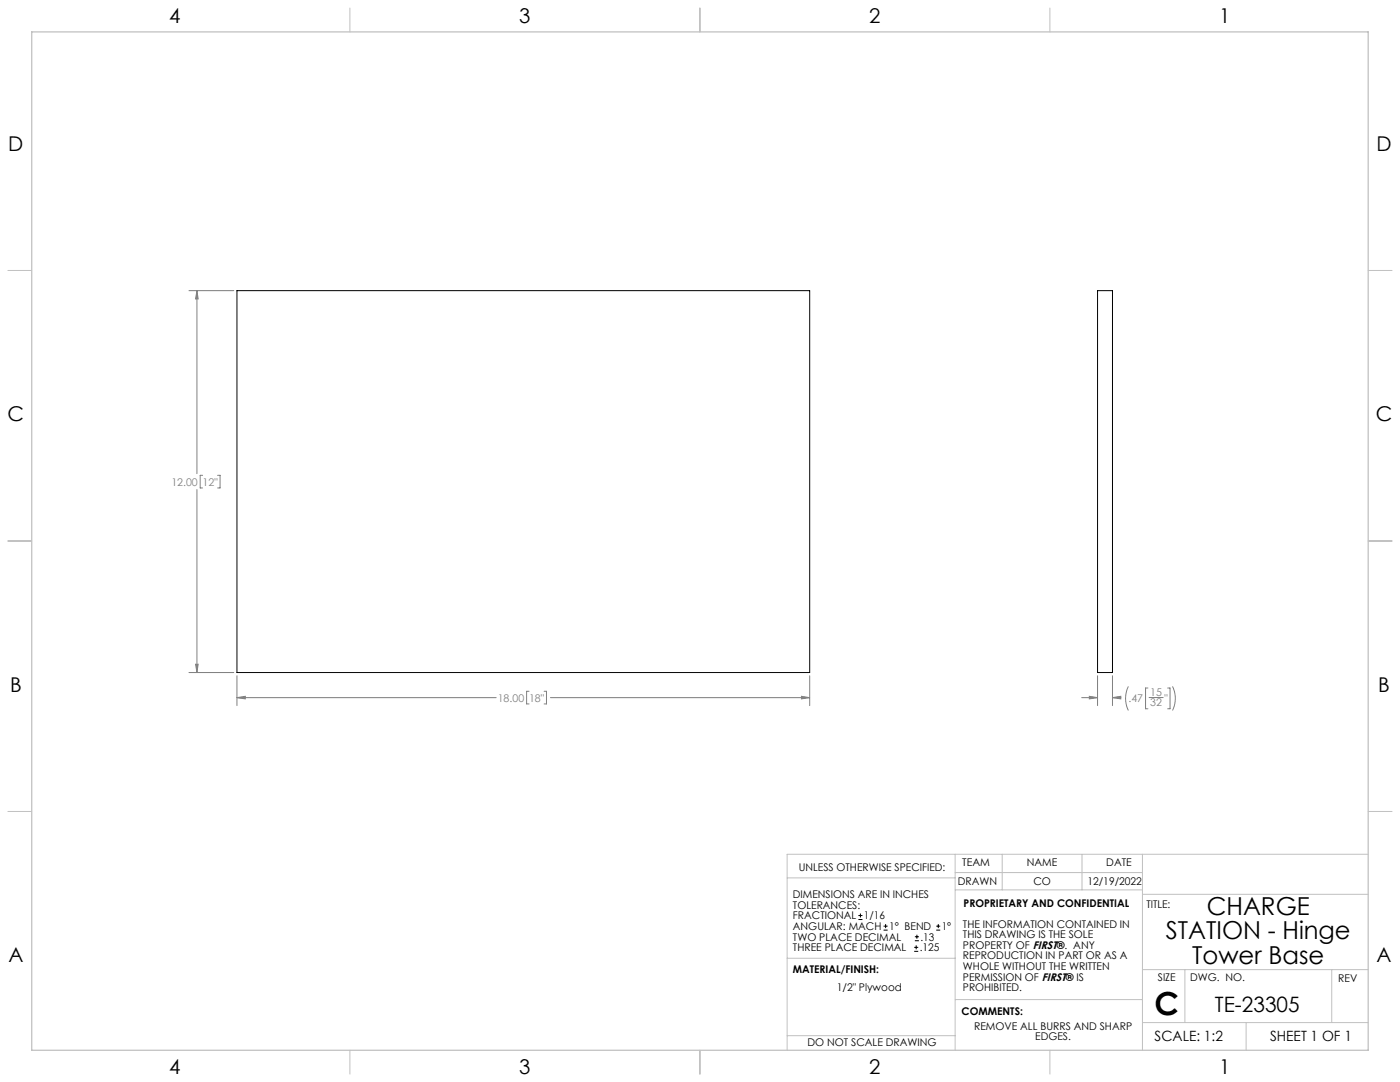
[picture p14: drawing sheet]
<svg xmlns="http://www.w3.org/2000/svg" width="559mm" height="432mm" viewBox="0 0 559 432" stroke-linecap="round" stroke-linejoin="round" font-family="sans-serif">
<defs><g id="words">
<text font-size="12.7" x="460.9" y="405.2">C</text>
<g font-size="9.9">
<text x="481.7" y="365">CHARGE</text>
<text x="465.4" y="374.9">STATION - Hinge</text>
<text x="475.8" y="384.8">Tower Base</text>
</g>
<text font-size="8.5" x="484.9" y="404">TE-23305</text>
<g font-size="8.1">
<text x="67.6" y="9.3">4</text>
<text x="207.3" y="9.3">3</text>
<text x="347" y="9.3">2</text>
<text x="486.7" y="9.3">1</text>
<text x="3.3" y="60.1">D</text>
<text x="549.4" y="60.1">D</text>
<text x="3" y="168">C</text>
<text x="549.1" y="168">C</text>
<text x="4" y="276">B</text>
<text x="550.1" y="276">B</text>
<text x="3.3" y="383.9">A</text>
<text x="549.4" y="383.9">A</text>
<text x="67.6" y="428.4">4</text>
<text x="207.3" y="428.4">3</text>
<text x="347" y="428.4">2</text>
<text x="486.7" y="428.4">1</text>
</g>
<g font-size="5.6">
<text x="460.9" y="415.2">SCALE: 1:2</text>
<text x="507" y="415.2">SHEET 1 OF 1</text>
</g>
<g font-size="4.2" fill="#808080">
<text x="68.4" y="193.8">12.00</text>
<text x="80.9" y="193.8">12&quot;</text>
<text x="198.7" y="280">18.00</text>
<text x="211.2" y="280">18&quot;</text>
<text x="450.4" y="280.1">.47</text>
<text x="459.1" y="277.7">15</text>
<text x="459.1" y="281.9">32</text>
<text x="464.8" y="280.1">&quot;</text>
</g>
<g font-size="4.2">
<text x="318.8" y="347.7">UNLESS OTHERWISE SPECIFIED:</text>
<text x="384.1" y="345.5">TEAM</text>
<text x="409.9" y="345.7">NAME</text>
<text x="441.6" y="345.7">DATE</text>
<text x="382.3" y="353.3">DRAWN</text>
<text x="412.5" y="353.3">CO</text>
<text x="434" y="353.3">12/19/2022</text>
<text x="316.5" y="358.5">DIMENSIONS ARE IN INCHES</text>
<text x="316.5" y="362.7">TOLERANCES:</text>
<text x="384.6" y="361.9">PROPRIETARY AND CONFIDENTIAL</text>
<text x="457.6" y="362.3">TITLE:</text>
<text x="316.5" y="371.2">ANGULAR: MACH</text>
<text x="316.5" y="366.9">FRACTIONAL</text>
<text x="344.8" y="366.9">1/16</text>
<text x="354.9" y="371.2">1° BEND</text>
<text x="375.9" y="371.2">1°</text>
<text x="384.4" y="370.2">THE INFORMATION CONTAINED IN</text>
<text x="316.5" y="375.4">TWO PLACE DECIMAL</text>
<text x="367.4" y="375.4">.13</text>
<text x="384.4" y="374.4">THIS DRAWING IS THE SOLE</text>
<text x="316.5" y="379.6">THREE PLACE DECIMAL</text>
<text x="367.1" y="379.6">.125</text>
<text x="384.4" y="378.6">PROPERTY OF FIRST®. ANY</text>
<text x="384.4" y="382.9">REPRODUCTION IN PART OR AS A</text>
<text x="316.5" y="388.4">MATERIAL/FINISH:</text>
<text x="384.4" y="387.1">WHOLE WITHOUT THE WRITTEN</text>
<text x="334" y="395.6">1/2&quot; Plywood</text>
<text x="384.4" y="391.3">PERMISSION OF FIRST® IS</text>
<text x="384.4" y="395.6">PROHIBITED.</text>
<text x="462.2" y="391.3">SIZE</text>
<text x="475.1" y="391.3">DWG. NO.</text>
<text x="534.1" y="391.8">REV</text>
<text x="383.8" y="405.1">COMMENTS:</text>
<text x="388.8" y="410.9">REMOVE ALL BURRS AND SHARP</text>
<text x="322.3" y="417.6">DO NOT SCALE DRAWING</text>
<text x="413.2" y="415.2">EDGES.</text>
</g>
</g></defs>
<g fill="none" stroke="#c0c0c0" stroke-width=".4">
<path d="M139.7 3.2v9.5M279.4 3.2v9.5M419.1 3.2v9.5M3.1 107.9h9.6M546.1 107.9h9.5M3.1 215.9h9.6M546.1 215.9h9.5M3.1 323.8h9.6M546.1 323.8h9.5M314.2 350.3h67M381.2 340.9v78.2M381.2 355.1h74.8"/>
<path d="M381.2 348.2h74.8M400 340.9v14.2M431.9 340.9v14.2M456 340.9v78.2M456 356.9h90.1M546.1 340.9h-231.9v78.2M314.2 382.4h67.2M381.2 398.9h74.8M456 387h90.1M472.9 387v21.1M531.6 387v21.1M139.7 419.1v9.6"/>
<path d="M279.4 419.1v9.6M314.2 413.3h67M419.1 419.1v9.6M456 408.1h90.1M497.4 408.1v11"/>
</g>
<path d="M12.7 12.7h533.4v406.4h-533.4z" fill="none" stroke="#c0c0c0" stroke-width=".5"/>
<path d="M94.6 116h228.6v152.4h-228.6zM438.1 116h5.9v152.4h-5.9z" fill="none" stroke="#000" stroke-width=".4"/>
<g fill="none" stroke="#808080" stroke-width=".4">
<path d="M75.4 116h17.9M78.6 116v73M78.6 116l.5 3.3h-1zM78.6 195.4v73M80.9 189.7h-1v5h1M86.9 189.7h.9v5h-.9M75.4 268.4h17.9M78.1 265.1h1l-.5 3.3zM94.6 269.7v11.9M94.6 278.4h103.4M94.6 278.4l3.3-.5v1zM211.2 275.9h-1v5h1"/>
<path d="M217.2 275.9h.9v5h-.9M219.7 278.4h103.5M319.9 277.9l3.3 .5-3.3 .5zM323.2 269.7v11.9M431.7 278.4h6.4M434.8 277.9l3.3 .5-3.3 .5zM438.1 269.7v11.9M444 278.4h3.4M444 269.7v11.9M444 278.4l3.4-.5v1zM450.4 273.9a10.7 10.7 0 0 0 0 9.6M458.2 274.6h-1v8.3h1"/>
<path d="M458.6 278.4h5.7M466.1 274.6h.9v8.3h-.9M468 273.9a10.7 10.7 0 0 1 0 9.6"/>
</g>
<path d="M94.6 278.4l3.3-.5v1zM319.9 277.9l3.3 .5-3.3 .5zM78.6 116l.5 3.3h-1zM78.1 265.1h1l-.5 3.3zM434.8 277.9l3.3 .5-3.3 .5zM444 278.4l3.4-.5v1z" fill="#808080"/>
<g fill="none" stroke="#000" stroke-width=".4">
<path d="M342.6 367h1.6M342.6 365.4h1.6M343.4 364.6v1.5M352.7 371.2h1.6M352.7 369.6h1.6M353.5 368.8v1.6M364.9 379.7h1.6M364.9 378.1h1.6M365.2 375.4h1.6M365.2 373.8h1.6M365.7 377.3v1.5M366 373v1.6"/>
<path d="M373.7 371.2h1.6M373.7 369.6h1.6M374.5 368.8v1.6"/>
</g>
<use href="#words"/>
</svg>
